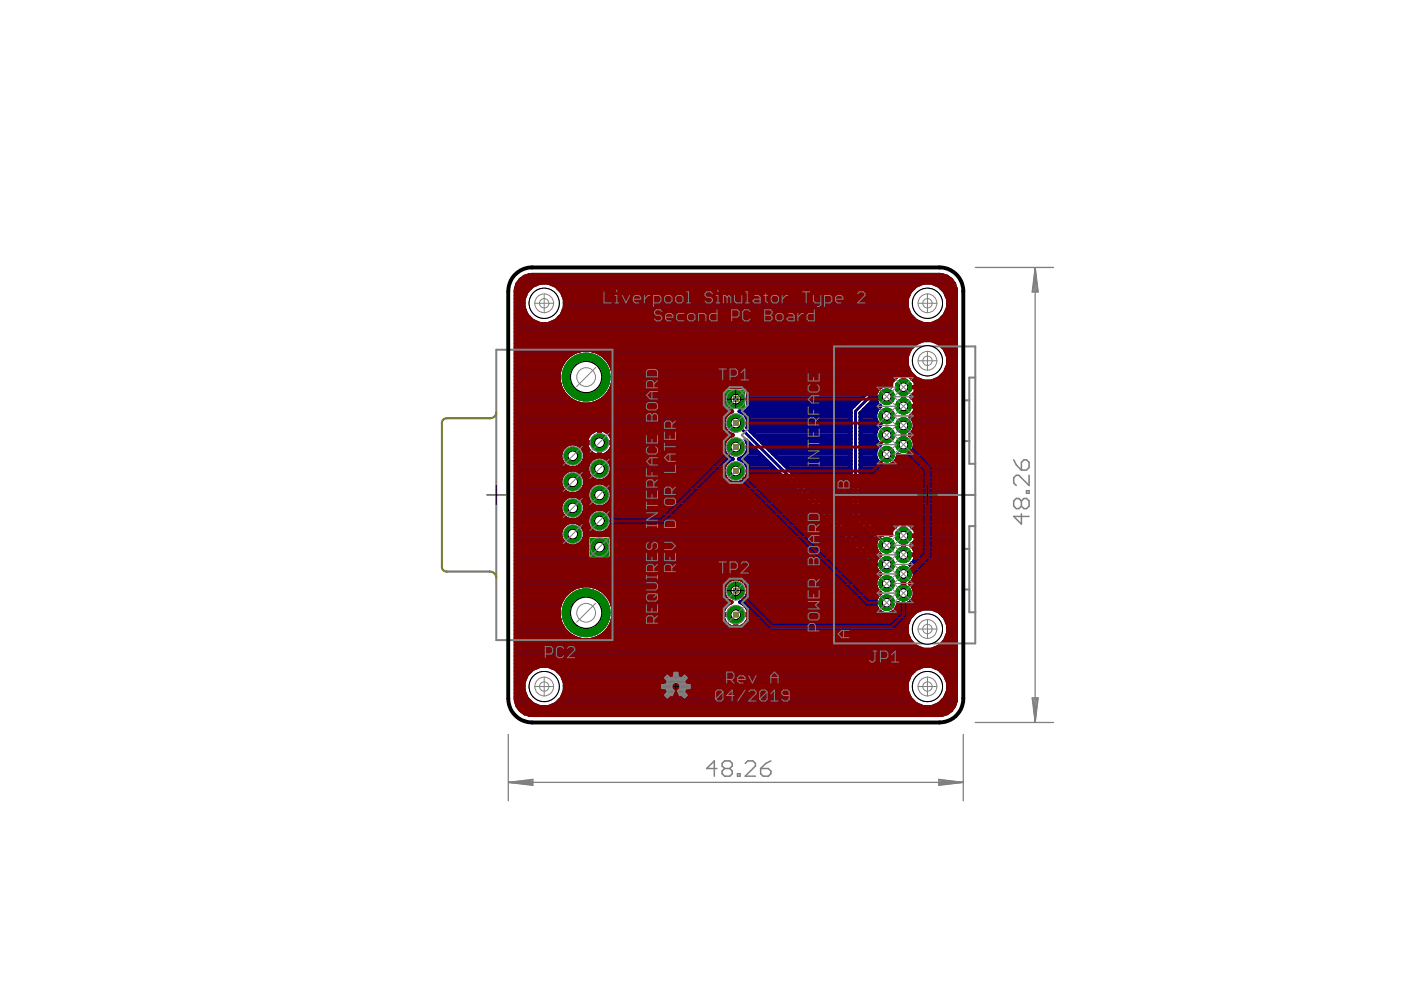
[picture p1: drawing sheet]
<svg xmlns="http://www.w3.org/2000/svg" width="297mm" height="210mm" viewBox="0 0 297 210" stroke-linecap="round" stroke-linejoin="round" font-family="sans-serif">
<g fill="none" stroke="#000080" stroke-width=".83">
<path d="M110.2 59.5h91.6M110.4 59.3l.9-.6 1.5-.4h86.4a3.5 3.5 0 0 1 3.5 3.5v86.3a3.5 3.5 0 0 1-3.5 3.5h-86.4a3.5 3.5 0 0 1-3.5-3.5v-86.3l.4-1.6zM111.2 58.7h89.6M109.3 79.8h9.2M109.3 79h9.2M109.3 78.2h9.4M109.3 77.4h9.7M109.3 76.7h10.2M109.3 75.9h10.8M109.3 75.1h11.8M109.3 74.3h13.6M109.3 73.6h84.1"/>
<path d="M109.3 72.8h84.9M109.3 72h93.4M109.3 71.2h93.4M109.3 70.4h93.4M109.3 69.6h93.4M109.3 68.9h93.4M109.3 68.1h3.8M109.3 67.3h2.9M109.3 66.5h2.3M109.3 65.7h1.9M109.3 65h1.7M109.3 64.2h1.7"/>
<path d="M109.3 63.4h1.7M109.3 62.6h2.1M109.3 61.8h2.4M109.4 61h3.1M109.7 60.3h4M117 60.3h78M117.7 68.1h76.6M118.3 61h75.4M118.6 67.3h74.8M119.1 61.8h73.8M119.2 66.5h73.6M119.4 62.6h73.2"/>
<path d="M119.5 65.7h73M119.7 63.4h72.6M119.7 65h72.6M119.7 64.2h72.6M125.6 74.3h67.2M127.4 75.1h65.1M128.4 75.9h63.9M129.1 76.7h63.2M129.5 77.4h62.8M129.8 78.2h62.8M130 79h63M130 79.8h60.2"/>
<path d="M191.5 79.8h.1M192.9 79.8h.8M198.3 60.3h4M198.9 68.1h3.8M199 72.8h3.7M199.5 79.8h3.2M199.5 61h3.1M199.8 67.3h2.9M199.9 73.6h2.8M200.3 79h2.4M200.3 61.8h2.4M200.4 74.3h2.3"/>
<path d="M200.4 66.5h2.3M200.6 78.2h2.1M200.7 62.6h2M200.8 65.7h1.9M200.8 75.1h1.9M201 77.4h1.7M201 63.4h1.7M201 76.7h1.7M201 75.9h1.7M201 65h1.7M201 64.2h1.7M109.3 82.1h9.6"/>
<path d="M109.3 99.3h15.2M109.3 98.5h10.4M109.3 97.7h9.8M109.3 97h9.5M109.3 96.2h9.5M109.3 95.4h9.8M109.3 94.6h10.5M109.3 93.9h17.7M109.3 93.1h15.1M109.3 92.3h15.5M109.3 91.5h16.3M109.3 90.7h44.3"/>
<path d="M109.3 89.9h44.1M109.3 89.2h44.1M109.3 88.4h44.5M109.3 87.6h45.2M109.3 86.8h44.1M109.3 86h44.1M109.3 85.3h12.6M109.3 84.5h11.3M109.3 83.7h10.5M109.3 82.9h10M109.3 81.3h9.3M109.3 80.6h9.2"/>
<path d="M123.1 94.6h1.3M123.2 98.5h1.5M123.7 95.4h1.1M123.8 97.7h1.3M124 97h2.2M124 96.2h1.5M125.6 91.5l1.4-.4v5.5a2.76 2.76 0 0 1-2.7-2.6h5.6a2.76 2.76 0 0 1-2.7 2.6v-5.5l1.4 .4M125.6 91.5l-.9 .9-.4 1.4h5.6l-.4-1.4-.9-.9M126.7 85.3h26.7M127 96.2h.2M127 95.4h.2M127 94.6h.2"/>
<path d="M127 93.1h.2M127 92.3h.2M127 91.5h.2M127.2 93.9h26.4M127.9 84.5h25.5M128 97h26.5M128.6 91.5h25.5M128.7 96.2h25.1M128.7 83.7h24.7M129.1 97.7h25.4M129.2 82.9h24.2M129.4 92.3h25.9"/>
<path d="M129.4 95.4h24.1M129.5 98.5h24.3M129.7 82.1h24M129.7 99.3h23.7M129.8 93.1h24.3M129.8 94.6h23.6M129.9 81.3h59.1M130 80.6h59.4M157.5 97h4.3M157.5 97.7h5.1M157.6 87.6h22.8M158.2 96.2h2.9"/>
<path d="M158.3 82.1h28.3M158.3 98.5h5.1M158.3 88.4h22.1M158.4 93.9h.3M158.5 90.7h21.9M158.5 95.4h1.8M158.6 99.3h5.6M158.6 89.2h21.8M158.6 86.8h21.8M158.6 86.8v-4.4l-.4-.4h-4.4l-.4 .4v4.4l.4 .4h1.4a2.61 2.61 0 0 0-1.8 2.6 2.61 2.61 0 0 0 2 2.4 2.61 2.61 0 0 0-2 2.6 2.61 2.61 0 0 0 2 2.5 2.64 2.64 0 0 0-1.9 3.2 2.64 2.64 0 0 0 3.1 2 2.64 2.64 0 0 0 2-3.2M158.6 99.3l-.4-.9-.7-.7-.9-.4a2.61 2.61 0 0 0 1.6-4l27.3 27.4h.3l.9 1a2.44 2.44 0 0 0-.7 3.4M158.6 94.6h.9"/>
<path d="M158.6 89.9h21.8M158.6 86h22.5M158.6 85.3h23.3M158.6 84.5h24M158.6 83.7h24.8M158.6 82.9h27.3M159.2 91.5h21.2M160 92.3h20.4M160.8 93.1h19.6M161.6 93.9h18.8M162.4 94.6h18M163.1 95.4h17.3"/>
<path d="M163.9 96.2h16.5M164.7 97h15.7M165.5 97.7h14.9M166.3 98.5h14.1M167 99.3h13.4M182.4 87.6v21l4.8 4.7 1.3-.1 .5 .2v-.9l1.5-1.5h1v2.5h2.6v-1l-1.5-1.5h-1v6.7h2.5l-.1 .9-.8 1M182.4 99.3h20.3M182.4 98.5h4.7M182.4 97.7h3.7M182.4 97h3.3M182.4 96.2h3.2M182.4 95.4h3.4"/>
<path d="M182.4 94.6h3.9M182.4 93.9h3.8M182.4 93.1h3.4M182.4 92.3h3.2M182.4 91.5h3.3M182.4 90.7h3.7M182.4 89.9h4M182.4 89.2h3.4M182.4 88.4h3.2M182.4 87.6h3.3M183.2 86.8h2.8M184 86h2.5"/>
<path d="M184.7 85.3h1.2M186 86.8a2.46 2.46 0 0 0 .6 3.4M186.6 82.1l.9-.4h1l.5 .2v-.9l1.5-1.5h1v2.5h2.6v-1l-1.5-1.5h-1v6.7h2.5l-.3 1.3-.8 .8a2.43 2.43 0 0 1-.1 3.9M186.6 82.1l-.6 .7-.2 .3h-1.8l-3.6 3.6v22.7l5.4 5.4a2.3 2.3 0 0 0 .9 2.8l-.7 .7-27.6-27.6a2.5 2.5 0 0 0-1.6-3.5h1.4l.4-.4M186.6 90.2a2.45 2.45 0 0 0 0 4.1M186.6 86.1l-.6-.6-.2-.4h-.9l-2.5 2.5M186.6 86.1h.1M186.6 86.1l-.6 .7M186.6 90.2h.1M186.6 94.3h.1M188.9 98.5h13.8M189.9 97.7h12.8"/>
<path d="M190.3 97h12.4M191.5 86h.1M191.5 85.3h.1M191.5 84.5h.1M191.5 83.7h.1M191.5 82.9h.1M191.5 81.3h.1M191.5 80.6h.1M192.9 92.2h.1M192.9 92.2a2.42 2.42 0 0 1 .7 3.3 2.42 2.42 0 0 1-3.2 .9 2.42 2.42 0 0 1-3.6 2 2.42 2.42 0 0 1-.2-4.1M192.9 92.3h9.8M193 96.2h9.7"/>
<path d="M193.1 88.4h9.6M193.5 84.5h9.2M193.6 91.5h9.1M193.6 83.7h9.1M193.6 93.1h9.1M193.7 95.4h9M193.7 89.2h9M193.7 87.6h9M193.7 80.6h1.4M193.9 94.6h8.8M193.9 93.9h8.8M193.9 90.7h8.8"/>
<path d="M193.9 89.9h8.8M194 85.3h8.7M194.1 86.8h8.6M194.1 82.1v1.1l-.9 .9 .8 1.1 .1 .9h-2.6v-4h11.2M194.1 86h8.6M194.1 82.9h8.6M194.1 81.3h8.6M198.2 80.6h4.5M109.3 104.8h15.2M109.3 119.6h75.2M109.3 118.8h74.4M109.3 118h15.2"/>
<path d="M109.3 117.3h15.2M109.3 116.5h15.2M109.3 115.7h11.3M109.3 114.9h10.1M109.3 114.2h9.7M109.3 113.4h9.5M109.3 112.6h9.6M109.3 111.8h9.9M109.3 111h10.7M109.3 110.2h11.5M109.3 109.5h10.2M109.3 108.7h9.7"/>
<path d="M109.3 107.9h9.5M109.3 107.1h9.6M109.3 106.3h9.9M109.3 105.6h10.6M109.3 104h10.3M109.3 103.2h9.7M109.3 102.4h9.5M109.3 101.6h9.6M109.3 100.9h9.9M109.3 100.1h10.5M118.8 101.7a2.66 2.66 0 0 0 2.1 3.1M118.8 101.7a2.64 2.64 0 0 1 2.6-2.2 2.64 2.64 0 0 1 2.6 2.2"/>
<path d="M122 110.2h2.5M122.2 115.7h2.3M122.9 111h1.6M122.9 105.6h1.6M123 100.1h1.6M123.3 104h1.4M123.3 109.5h1.4M123.4 114.9h1.1M123.6 111.8h1.2M123.7 106.3h1.2M123.7 100.9h1.2M123.8 103.2h1.4"/>
<path d="M123.8 108.7h1.4M123.8 114.2h.7M124 112.6h1.5M124 107.1h1.6M124 101.7a2.66 2.66 0 0 1-2.1 3.1M124 113.4h54.2M124 107.9h2.6M124 102.4h2.4M124 101.6h1.8M124.9 113.4h4.4l.4 .4v4.4l-.4 .4h-4.4l-.4-.4v-4.4zM125.6 107.1a2.64 2.64 0 0 1-.5-3.9 2.64 2.64 0 0 1 4 0 2.64 2.64 0 0 1-.5 3.9M125.6 107.1l1 .4h1l1-.4"/>
<path d="M127.6 107.9h45.2M127.8 102.4h27.6M128.4 101.6h25.7M128.6 107.1h43.4M128.7 112.6h48.7M129 108.7h44.5M129 103.2h39.1M129.3 100.9h24.3M129.3 106.3h41.9M129.3 111.8h47.4M129.5 109.5h44.8M129.5 104h39.3"/>
<path d="M129.6 100.1h23.8M129.6 105.6h40.8M129.7 104.8h39.9M129.7 118h53.2M129.7 117.3h52.4M129.7 116.5h51.7M129.7 115.7h50.9M129.7 114.9h50.1M129.7 114.2h49.3M129.7 111h46.2M129.7 110.2h45.4M156.6 102.4h10.7"/>
<path d="M157.9 101.6h8.6M158.4 100.9h7.3M158.6 100.1h6.4M167.8 100.1h12.6M168.6 100.9h11.8M169.4 101.6h11M170.2 102.4h10.2M170.9 103.2h9.5M171.7 104h8.7M172.5 104.8h7.9M173.3 105.6h7.1M174.1 106.3h6.3"/>
<path d="M174.9 107.1h5.5M175.6 107.9h4.8M176.4 108.7h4M177.2 109.5h3.2M178 110.2h3.2M178.8 111h3.2M179.5 111.8h3.3M180.3 112.6h3.2M181.1 113.4h3.2M181.9 114.2h3.2M182.4 104.8h20.3M182.4 107.9h20.3"/>
<path d="M182.4 107.1h20.3M182.4 106.3h20.3M182.4 105.6h20.3M182.4 104h20.3M182.4 103.2h20.3M182.4 102.4h20.3M182.4 101.6h20.3M182.4 100.9h20.3M182.4 100.1h20.3M182.5 108.7h20.2M182.7 114.9h3M183.3 109.5h19.4"/>
<path d="M183.5 115.7h2.1M184.1 110.2h18.6M184.2 116.5h1.6M184.8 111h5.6M185 117.3h1.3M185.6 111.8h4.1M185.8 118h.4M186.4 112.6h2.6M188.8 113.4h.2M191.5 113.6h2.6v1l-.9 1 .8 1 .1 1h-2.6zM191.5 117.3h.1M191.5 116.5h.1"/>
<path d="M191.5 115.7h.1M191.5 114.9h.1M191.5 114.2h.1M191.5 113.4h.1M191.5 112.6h.1M191.5 111.8h.1M191.5 111h.1M192.7 111h10M193.2 119.6l-.2 .2 .6 .6M193.2 119.6h9.5M193.3 115.7h9.4M193.4 111.8h9.3"/>
<path d="M193.8 118.8h8.9M193.9 116.5h8.8M193.9 114.9h8.8M194.1 118h8.6M194.1 117.3h8.6M194.1 114.2h8.6M194.1 113.4h8.6M194.1 112.6h8.6M109.3 139.9h93.4M109.3 139.1h93.4M109.3 138.3h93.4M109.3 137.6h86"/>
<path d="M109.3 136.8h84.6M109.3 136h83.8M109.3 135.2h12.6M109.3 134.5h11.3M109.3 133.7h10.5M109.3 132.9h10M109.3 132.1h9.6M109.3 131.3h9.3M109.3 130.5h9.2M109.3 129.8h9.2M109.3 129h9.2M109.3 128.2h9.4"/>
<path d="M109.3 127.4h9.7M109.3 126.6h10.2M109.3 125.9h10.8M109.3 125.1h11.8M109.3 124.3h13.6M109.3 123.5h44.8M109.3 122.7h46M109.3 122h77.1M109.3 121.2h76.8M109.3 120.4h76M125.6 124.3h28M126.7 135.2h66"/>
<path d="M127.4 125.1h26M127.9 134.5h64.4M128.4 125.9h25.1M128.7 133.7h63.6M129.1 126.6h24.7M129.2 132.9h25.7M129.5 127.4h25M129.7 132.1h24.1M129.8 128.2h24.4M129.9 131.3h23.5M130 129h23.6M130 130.5h23.2"/>
<path d="M130 129.8h23.3M153.2 130.6v-.2h5.6v.2M154.2 128.2l-.6 .7-.4 1.3h2.7v2.9a2.78 2.78 0 0 1-2.7-2.5M155.9 132.9h.2M155.9 132.1h.2M155.9 131.3h.2M155.9 130.5h.2M156.7 122.7h29.1M157.1 132.9h35.2M157.5 127.4a2.63 2.63 0 0 0 .4-4 2.63 2.63 0 0 0-4 .4 2.63 2.63 0 0 0 1.2 3.9l-.9 .5M157.5 127.4l-.6 .3 .9 .5M157.5 127.4h28.1"/>
<path d="M157.8 128.2l.8 1.1 .2 .9h-2.7v2.9a2.78 2.78 0 0 0 2.7-2.5M157.8 128.2h27.8M157.9 123.5h27.7M158.2 132.1h34.2M158.2 126.6h27.7M158.4 124.3h27.3M158.5 129h27.4M158.6 125.9h28M158.6 125.1h27.4M158.6 131.3h34.2M158.7 129.8h27.9M158.8 130.5h34.5"/>
<path d="M189.4 129.8h4.7M190.1 129h12.6M190.4 128.2h12.3M193.1 123.5h9.6M193.3 127.4h9.4M193.5 124.3h9.2M193.6 120.4a2.43 2.43 0 0 1-.7 3.3 2.43 2.43 0 0 1 .7 3.3 2.43 2.43 0 0 1-3.2 .9 2.42 2.42 0 0 1-3.6 2 2.42 2.42 0 0 1-.1-4.1l-.7-.7M193.6 120.4h9.1M193.7 122.7h9M193.8 126.6h8.9M193.8 125.1h8.9M193.9 121.2h8.8"/>
<path d="M193.9 125.9h8.8M193.9 122h8.8M197.9 137.6h4.8M199.2 129.8h3.5M199.4 136.8h3.3M200 130.5h2.7M200.2 136h2.5M200.5 131.3h2.2M200.6 135.2h2.1M200.8 132.1h1.9M200.9 134.5h1.8M201 133.7h1.7"/>
<path d="M201 132.9h1.7M109.3 147.7h2.2M109.3 146.9h1.9M109.3 146.2h1.7M109.3 145.4h1.7M109.3 144.6h1.8M109.3 143.8h2.1M109.3 143h2.4M109.3 142.3h3.2M109.3 141.5h4.6M109.3 140.7h93.4M109.4 148.5h2.7"/>
<path d="M109.6 149.3h3.3M110 150.1h92M110.7 150.8h90.6M111.3 151.2v.1M116.9 141.5h78.2M117.8 149.3h76.4M118.2 142.3h75.6M118.6 148.5h74.8M119 143h74M119.2 147.7h73.6M119.4 143.8h73.2M119.5 146.9h73"/>
<path d="M119.7 144.6h72.6M119.7 146.2h72.6M119.7 145.4h72.6M198.2 141.5h4.5M199.1 149.3h3.3M199.5 142.3h3.2M199.9 148.5h2.7M200.3 143h2.4M200.5 147.7h2.2M200.6 143.8h2.1M200.8 146.9h1.9M201 144.6h1.7"/>
<path d="M201 146.2h1.7M201 145.4h1.7"/>
<circle cx="115.4" cy="64.3" r="4.4"/>
<circle cx="124.3" cy="80" r="5.8"/>
<circle cx="196.6" cy="64.3" r="4.4"/>
<circle cx="196.6" cy="76.5" r="4.5"/>
<circle cx="121.4" cy="96.6" r="2.64"/>
<circle cx="127.1" cy="99.4" r="2.64"/>
<circle cx="121.4" cy="113.2" r="2.64"/>
<circle cx="121.4" cy="107.7" r="2.64"/>
<circle cx="127.1" cy="110.5" r="2.64"/>
<circle cx="124.3" cy="129.9" r="5.8"/>
<circle cx="196.6" cy="133.4" r="4.5"/>
<circle cx="115.4" cy="145.6" r="4.4"/>
<circle cx="196.6" cy="145.6" r="4.4"/>
</g>
<path d="M156 89.7l30 30h2M188 84.1h-3.6l-3 3.1v21.8l6.6 6.6" fill="none" stroke="#000080" stroke-width=".61"/>
<path d="M125.2 114.1h3.8v3.8h-3.8z" fill="#008000" stroke="#008000" stroke-width=".21"/>
<circle cx="127.1" cy="116" r="1.02" fill="#fff" stroke="#000" stroke-width=".21"/>
<circle cx="127.1" cy="110.5" r="1.88" fill="#008000" stroke="#008000" stroke-width=".21"/>
<circle cx="127.1" cy="110.5" r="1.02" fill="#fff" stroke="#000" stroke-width=".21"/>
<circle cx="127.1" cy="104.9" r="1.88" fill="#008000" stroke="#008000" stroke-width=".21"/>
<circle cx="127.1" cy="104.9" r="1.02" fill="#fff" stroke="#000" stroke-width=".21"/>
<circle cx="127.1" cy="99.4" r="1.88" fill="#008000" stroke="#008000" stroke-width=".21"/>
<circle cx="127.1" cy="99.4" r="1.02" fill="#fff" stroke="#000" stroke-width=".21"/>
<circle cx="127.1" cy="93.9" r="1.88" fill="#008000" stroke="#008000" stroke-width=".21"/>
<circle cx="127.1" cy="93.9" r="1.02" fill="#fff" stroke="#000" stroke-width=".21"/>
<circle cx="121.4" cy="113.2" r="1.88" fill="#008000" stroke="#008000" stroke-width=".21"/>
<circle cx="121.4" cy="113.2" r="1.02" fill="#fff" stroke="#000" stroke-width=".21"/>
<circle cx="121.4" cy="107.7" r="1.88" fill="#008000" stroke="#008000" stroke-width=".21"/>
<circle cx="121.4" cy="107.7" r="1.02" fill="#fff" stroke="#000" stroke-width=".21"/>
<circle cx="121.4" cy="102.2" r="1.88" fill="#008000" stroke="#008000" stroke-width=".21"/>
<circle cx="121.4" cy="102.2" r="1.02" fill="#fff" stroke="#000" stroke-width=".21"/>
<circle cx="121.4" cy="96.6" r="1.88" fill="#008000" stroke="#008000" stroke-width=".21"/>
<circle cx="121.4" cy="96.6" r="1.02" fill="#fff" stroke="#000" stroke-width=".21"/>
<circle cx="124.3" cy="129.9" r="5.1" fill="#008000" stroke="#008000" stroke-width=".21"/>
<circle cx="124.3" cy="129.9" r="3.3" fill="#fff" stroke="#000" stroke-width=".21"/>
<circle cx="124.3" cy="79.9" r="5.1" fill="#008000" stroke="#008000" stroke-width=".21"/>
<circle cx="124.3" cy="79.9" r="3.3" fill="#fff" stroke="#000" stroke-width=".21"/>
<path d="M154.1 82.7h3.8v3.8h-3.8z" fill="#008000" stroke="#008000" stroke-width=".21"/>
<circle cx="156" cy="84.6" r="1.02" fill="#fff" stroke="#000" stroke-width=".21"/>
<circle cx="156" cy="89.7" r="1.88" fill="#008000" stroke="#008000" stroke-width=".21"/>
<circle cx="156" cy="89.7" r="1.02" fill="#fff" stroke="#000" stroke-width=".21"/>
<circle cx="156" cy="94.8" r="1.88" fill="#008000" stroke="#008000" stroke-width=".21"/>
<circle cx="156" cy="94.8" r="1.02" fill="#fff" stroke="#000" stroke-width=".21"/>
<circle cx="156" cy="99.9" r="1.88" fill="#008000" stroke="#008000" stroke-width=".21"/>
<circle cx="156" cy="99.9" r="1.02" fill="#fff" stroke="#000" stroke-width=".21"/>
<circle cx="156" cy="125.2" r="1.88" fill="#008000" stroke="#008000" stroke-width=".21"/>
<circle cx="156" cy="125.2" r="1.02" fill="#fff" stroke="#000" stroke-width=".21"/>
<circle cx="156" cy="130.3" r="1.88" fill="#008000" stroke="#008000" stroke-width=".21"/>
<circle cx="156" cy="130.3" r="1.02" fill="#fff" stroke="#000" stroke-width=".21"/>
<circle cx="188" cy="115.6" r="1.67" fill="#008000" stroke="#008000" stroke-width=".21"/>
<circle cx="188" cy="115.6" r=".91" fill="#fff" stroke="#000" stroke-width=".21"/>
<circle cx="191.6" cy="125.8" r="1.67" fill="#008000" stroke="#008000" stroke-width=".21"/>
<circle cx="191.6" cy="125.8" r=".91" fill="#fff" stroke="#000" stroke-width=".21"/>
<circle cx="188" cy="119.7" r="1.67" fill="#008000" stroke="#008000" stroke-width=".21"/>
<circle cx="188" cy="119.7" r=".91" fill="#fff" stroke="#000" stroke-width=".21"/>
<circle cx="188" cy="123.7" r="1.67" fill="#008000" stroke="#008000" stroke-width=".21"/>
<circle cx="188" cy="123.7" r=".91" fill="#fff" stroke="#000" stroke-width=".21"/>
<circle cx="188" cy="127.8" r="1.67" fill="#008000" stroke="#008000" stroke-width=".21"/>
<circle cx="188" cy="127.8" r=".91" fill="#fff" stroke="#000" stroke-width=".21"/>
<circle cx="191.6" cy="117.6" r="1.67" fill="#008000" stroke="#008000" stroke-width=".21"/>
<circle cx="191.6" cy="117.6" r=".91" fill="#fff" stroke="#000" stroke-width=".21"/>
<circle cx="191.6" cy="121.7" r="1.67" fill="#008000" stroke="#008000" stroke-width=".21"/>
<circle cx="191.6" cy="121.7" r=".91" fill="#fff" stroke="#000" stroke-width=".21"/>
<circle cx="191.6" cy="113.6" r="1.81" fill="#008000" stroke="#008000" stroke-width=".21"/>
<circle cx="191.6" cy="113.6" r=".91" fill="#fff" stroke="#000" stroke-width=".21"/>
<circle cx="188" cy="84.1" r="1.67" fill="#008000" stroke="#008000" stroke-width=".21"/>
<circle cx="188" cy="84.1" r=".91" fill="#fff" stroke="#000" stroke-width=".21"/>
<circle cx="191.6" cy="94.3" r="1.67" fill="#008000" stroke="#008000" stroke-width=".21"/>
<circle cx="191.6" cy="94.3" r=".91" fill="#fff" stroke="#000" stroke-width=".21"/>
<circle cx="188" cy="88.2" r="1.67" fill="#008000" stroke="#008000" stroke-width=".21"/>
<circle cx="188" cy="88.2" r=".91" fill="#fff" stroke="#000" stroke-width=".21"/>
<circle cx="188" cy="92.2" r="1.67" fill="#008000" stroke="#008000" stroke-width=".21"/>
<circle cx="188" cy="92.2" r=".91" fill="#fff" stroke="#000" stroke-width=".21"/>
<circle cx="188" cy="96.3" r="1.67" fill="#008000" stroke="#008000" stroke-width=".21"/>
<circle cx="188" cy="96.3" r=".91" fill="#fff" stroke="#000" stroke-width=".21"/>
<circle cx="191.6" cy="86.1" r="1.67" fill="#008000" stroke="#008000" stroke-width=".21"/>
<circle cx="191.6" cy="86.1" r=".91" fill="#fff" stroke="#000" stroke-width=".21"/>
<circle cx="191.6" cy="90.2" r="1.67" fill="#008000" stroke="#008000" stroke-width=".21"/>
<circle cx="191.6" cy="90.2" r=".91" fill="#fff" stroke="#000" stroke-width=".21"/>
<circle cx="191.6" cy="82.1" r="1.81" fill="#008000" stroke="#008000" stroke-width=".21"/>
<circle cx="191.6" cy="82.1" r=".91" fill="#fff" stroke="#000" stroke-width=".21"/>
<g fill="none" stroke="#800000" stroke-width=".83">
<path d="M110.2 59.5h91.6M110.4 59.3l.9-.6 1.5-.4h86.4a3.5 3.5 0 0 1 3.5 3.5v86.3a3.5 3.5 0 0 1-3.5 3.5h-86.4a3.5 3.5 0 0 1-3.5-3.5v-86.3l.4-1.6zM111.2 58.7h89.6M109.3 79.8h9.2M109.3 79h9.2M109.3 78.2h9.4M109.3 77.4h9.7M109.3 76.7h10.2M109.3 75.9h10.8M109.3 75.1h11.8M109.3 74.3h13.6M109.3 73.6h84.1"/>
<path d="M109.3 72.8h84.9M109.3 72h93.4M109.3 71.2h93.4M109.3 70.4h93.4M109.3 69.6h93.4M109.3 68.9h93.4M109.3 68.1h3.8M109.3 67.3h2.9M109.3 66.5h2.3M109.3 65.7h1.9M109.3 65h1.7M109.3 64.2h1.7"/>
<path d="M109.3 63.4h1.7M109.3 62.6h2.1M109.3 61.8h2.4M109.4 61h3.1M109.7 60.3h4M117 60.3h78M117.7 68.1h76.6M118.3 61h75.4M118.6 67.3h74.8M119.1 61.8h73.8M119.2 66.5h73.6M119.4 62.6h73.2"/>
<path d="M119.5 65.7h73M119.7 63.4h72.6M119.7 65h72.6M119.7 64.2h72.6M125.6 74.3h67.2M127.4 75.1h65.1M128.4 75.9h63.9M129.1 76.7h63.2M129.5 77.4h62.8M129.8 78.2h62.8M130 79h63M130 79.8h60.2"/>
<path d="M191.5 79.8h.1M192.9 79.8h.8M198.3 60.3h4M198.9 68.1h3.8M199 72.8h3.7M199.5 79.8h3.2M199.5 61h3.1M199.8 67.3h2.9M199.9 73.6h2.8M200.3 79h2.4M200.3 61.8h2.4M200.4 74.3h2.3"/>
<path d="M200.4 66.5h2.3M200.6 78.2h2.1M200.7 62.6h2M200.8 65.7h1.9M200.8 75.1h1.9M201 77.4h1.7M201 63.4h1.7M201 76.7h1.7M201 75.9h1.7M201 65h1.7M201 64.2h1.7M109.3 82.1h9.6"/>
<path d="M109.3 99.3h15.2M109.3 98.5h10.4M109.3 97.7h9.8M109.3 97h9.5M109.3 96.2h9.5M109.3 95.4h9.8M109.3 94.6h10.5M109.3 93.9h17.7M109.3 93.1h15.1M109.3 92.3h15.5M109.3 91.5h16.3M109.3 90.7h44.3"/>
<path d="M109.3 89.9h44.1M109.3 89.2h44.1M109.3 88.4h44.5M109.3 87.6h45.2M109.3 86.8h44.1M109.3 86h44.1M109.3 85.3h12.6M109.3 84.5h11.3M109.3 83.7h10.5M109.3 82.9h10M109.3 81.3h9.3M109.3 80.6h9.2"/>
<path d="M123.1 94.6h1.3M123.2 98.5h1.5M123.7 95.4h1.1M123.8 97.7h1.3M124 97h2.2M124 96.2h1.5M125.6 91.5l1.4-.4v5.5a2.76 2.76 0 0 1-2.7-2.6h5.6a2.76 2.76 0 0 1-2.7 2.6v-5.5l1.4 .4M125.6 91.5l-.9 .9-.4 1.4h5.6l-.4-1.4-.9-.9M126.7 85.3h26.7M127 96.2h.2M127 95.4h.2M127 94.6h.2"/>
<path d="M127 93.1h.2M127 92.3h.2M127 91.5h.2M127.2 93.9h26.4M127.9 84.5h25.5M128 97h24.4M128.6 91.5h25.5M128.7 96.2h24.5M128.7 83.7h24.7M129.1 97.7h22.5M129.2 82.9h24.2M129.4 92.3h25.9"/>
<path d="M129.4 95.4h24.1M129.5 98.5h21.3M129.7 82.1h24M129.7 99.3h20.4M129.8 93.1h24.3M129.8 94.6h23.6M129.9 81.3h59.1M130 80.6h59.4M152.9 99.3h.5M153.7 98.5h.1M158.3 82.1h28.3M158.6 82.9h27.3"/>
<path d="M186.6 82.1l.9-.4h1l.5 .2v-.9l1.5-1.5h1v2.5h2.6v-1l-1.5-1.5h-1v6.7h2.5l-.3 1.3-.8 .8a2.43 2.43 0 0 1-.1 3.9M186.6 82.1l-.6 .7-.4 .8h-27v-1.2l-.4-.4h-4.4l-.4 .4v4.4l.4 .4h1.4a2.61 2.61 0 0 0-1.8 2.6 2.61 2.61 0 0 0 2 2.4 2.53 2.53 0 0 0-1.8 3.6l-13.7 13.7h-10.4a2.6 2.6 0 0 0-4-1.1 2.6 2.6 0 0 0 0 4.1 2.6 2.6 0 0 0 4-1h11.2l13.1-13.1a2.59 2.59 0 0 0 .2 3.1 2.59 2.59 0 0 0 3 .8l26.5 26.5h2.3a2.36 2.36 0 0 0 2.7 1.4 2.36 2.36 0 0 0 1.9-2.3h.1v2l-1.9 1.9h-24.6l-5.6-5.6a2.61 2.61 0 0 0-1.4-3.4 2.61 2.61 0 0 0-3.4 1.5 2.61 2.61 0 0 0 1.5 3.4l-.9 .5M186.9 99.3h7.8M188.9 98.5h5M189.9 97.7h3.3M190.3 97h2.1M191.5 86h.1M191.5 85.3h.1M191.5 84.5h.1M191.5 83.7h.1M191.5 82.9h.1M191.5 81.3h.1"/>
<path d="M191.5 80.6h.1M192.9 92.2h.1M192.9 92.2l.7 .7 .3 .9v1l3.8 3.8 .3 .5v18.8l-.3 .5-3.8 3.8-.3 .8-.7 .7a2.42 2.42 0 0 1-.3 4.2v2.8l-3.2 3.2h-26.2l-4.6-4.6 .2 .9h-2.7v2.9a2.78 2.78 0 0 0 2.7-2.5M192.9 92.3h9.8M193.1 88.4h9.6M193.5 84.5h9.2M193.6 91.5h9.1M193.6 83.7h9.1M193.6 93.1h9.1M193.7 89.2h9M193.7 87.6h9M193.7 80.6h1.4"/>
<path d="M193.9 94.6h8.8M193.9 93.9h8.8M193.9 90.7h8.8M193.9 89.9h8.8M194 85.3h8.7M194.1 86.8h8.6M194.1 82.1v1.1l-.9 .9 .8 1.1 .1 .9h-2.6v-4h11.2M194.1 86h8.6M194.1 82.9h8.6M194.1 81.3h8.6M194.5 95.4h8.2M195.3 96.2h7.4"/>
<path d="M196.1 97h6.6M196.9 97.7h5.8M197.7 98.5h5M198 99.3h4.7M198.2 80.6h4.5M109.3 100.9h9.9M109.3 109.5h10.2M109.3 104.8h15.2M109.3 119.6h65M109.3 118.8h64.2M109.3 118h15.2M109.3 117.3h15.2"/>
<path d="M109.3 116.5h15.2M109.3 115.7h11.3M109.3 114.9h10.1M109.3 114.2h9.7M109.3 113.4h9.5M109.3 112.6h9.6M109.3 111.8h9.9M109.3 111h10.7M109.3 110.2h11.5M109.3 108.7h9.7M109.3 107.9h9.5M109.3 107.1h9.6"/>
<path d="M109.3 106.3h9.9M109.3 105.6h10.6M109.3 104h10.3M109.3 103.2h9.7M109.3 102.4h9.5M109.3 101.6h9.6M109.3 100.1h10.5M118.8 101.7a2.66 2.66 0 0 0 2.1 3.1M118.8 101.7a2.64 2.64 0 0 1 2.6-2.2 2.64 2.64 0 0 1 2.6 2.2M122 110.2h2.5M122.2 115.7h2.3M122.9 111h1.6"/>
<path d="M122.9 105.6h1.6M123 100.1h1.6M123.3 104h1.4M123.3 109.5h1.4M123.4 114.9h1.1M123.6 111.8h1.2M123.7 106.3h1.2M123.7 100.9h1.2M123.8 103.2h1.4M123.8 108.7h1.4M123.8 114.2h.7M124 112.6h1.5"/>
<path d="M124 107.1h1.6M124 101.7a2.66 2.66 0 0 1-2.1 3.1M124 113.4h44.1M124 107.9h2.6M124 102.4h2.4M124 101.6h1.8M124.9 113.4h4.4l.4 .4v4.4l-.4 .4h-4.4l-.4-.4v-4.4zM125.6 107.1a2.64 2.64 0 0 1-.5-3.9 2.64 2.64 0 0 1 4 0 2.64 2.64 0 0 1-.5 3.9M125.6 107.1l1 .4h1l1-.4M127.6 107.9h13.9M127.8 102.4h19.1M128.4 101.6h19.3"/>
<path d="M128.6 107.1h13.6M128.7 112.6h38.6M129 108.7h11.7M129 103.2h17.1M129.3 100.9h19.2M129.3 106.3h13.7M129.3 111.8h37.2M129.5 104h15.9M129.6 100.1h19.7M129.6 105.6h14.2M129.7 104.8h14.9M129.7 118h43.1"/>
<path d="M129.7 117.3h42.3M129.7 116.5h41.5M129.7 115.7h40.7M129.7 114.9h39.9M129.7 114.2h39.1M141.2 111h24.5M142 110.2h23M142.8 109.5h21.4M143.6 108.7h19.8M144.3 107.9h18.3M145.1 107.1h16.7M145.9 106.3h15.1"/>
<path d="M146.7 105.6h13.6M147.4 104.8h12.1M148.2 104h10.5M149 103.2h8.9M149.8 102.4h5.6M150.6 101.6h3.5M151.3 100.9h2.3M152.1 100.1h1.3M156.6 102.4h.5M159.2 101.6h36.1M160 102.4h35.3M160.8 103.2h34.5"/>
<path d="M161.6 104h33.7M162.3 104.8h33M163.1 105.6h32.2M163.9 106.3h31.4M164.7 107.1h30.6M165.5 107.9h29.8M166.3 108.7h29M167 109.5h28.3M167.8 110.2h27.5M168.6 111h21.8M169.4 111.8h20.3M170.2 112.6h18.8"/>
<path d="M170.9 113.4h16.3M171.7 114.2h14.4M172.5 114.9h13.2M173.3 115.7h12.3M174.1 116.5h11.7M174.8 117.3h11.5M175.6 118h10.6M176.4 118.8h9.4M177.2 119.6h8.4M185.4 100.9l2.2-2.2a2.37 2.37 0 0 0 2.8-2.3l.7 .3 1-.1 3.2 3.3v17.2l-1.3 1.3 .1-.7h-2.5v-6.7h1l1.5 1.5v1h-2.6v-2.5h-1l-1.5 1.5v.9a2.41 2.41 0 0 0-3.2 1.1 2.41 2.41 0 0 0 .9 3.1 2.4 2.4 0 0 0 0 4.1 2.44 2.44 0 0 0-.7 3.4M186 100.3h.1M186.2 100.1h9.1"/>
<path d="M188.8 113.4h.2M191.5 113.6h2.6v1l-.9 1 .8 1 .1 1h-2.6zM191.5 117.3h.1M191.5 116.5h.1M191.5 115.7h.1M191.5 114.9h.1M191.5 114.2h.1M191.5 113.4h.1M191.5 112.6h.1M191.5 111.8h.1M191.5 111h.1M192.7 111h2.6"/>
<path d="M193.3 115.7h2M193.4 111.8h1.9M193.9 116.5h1.4M193.9 114.9h1.4M194.1 118h.3M194.1 117.3h1M194.1 114.2h1.2M194.1 113.4h1.2M194.1 112.6h1.2M195.3 100.9h-36.8l25.9 25.9h1.4l.9-1-.7-.7M196.5 119.6h6.2M197.3 118.8h5.4"/>
<path d="M197.9 118h4.8M198 100.9h4.7M198 109.5h4.7M198 104.8h4.7M198 117.3h4.7M198 116.5h4.7M198 115.7h4.7M198 114.9h4.7M198 114.2h4.7M198 113.4h4.7M198 112.6h4.7M198 111.8h4.7"/>
<path d="M198 111h4.7M198 110.2h4.7M198 108.7h4.7M198 107.9h4.7M198 107.1h4.7M198 106.3h4.7M198 105.6h4.7M198 104h4.7M198 103.2h4.7M198 102.4h4.7M198 101.6h4.7M198 100.1h4.7"/>
<path d="M109.3 139.9h93.4M109.3 139.1h93.4M109.3 138.3h93.4M109.3 137.6h86M109.3 136.8h84.6M109.3 136h83.8M109.3 135.2h12.6M109.3 134.5h11.3M109.3 133.7h10.5M109.3 132.9h10M109.3 132.1h9.6M109.3 131.3h9.3"/>
<path d="M109.3 130.5h9.2M109.3 129.8h9.2M109.3 129h9.2M109.3 128.2h9.4M109.3 127.4h9.7M109.3 126.6h10.2M109.3 125.9h10.8M109.3 125.1h11.8M109.3 124.3h13.6M109.3 123.5h44.8M109.3 122.7h46M109.3 122h67.4"/>
<path d="M109.3 121.2h66.6M109.3 120.4h65.8M125.6 124.3h28M126.7 135.2h66M127.4 125.1h26M127.9 134.5h64.4M128.4 125.9h25.1M128.7 133.7h34.3M129.1 126.6h24.7M129.2 132.9h25.7M129.5 127.4h25M129.7 132.1h24.1"/>
<path d="M129.8 128.2h24.4M129.9 131.3h23.5M130 129h23.6M130 130.5h23.2M130 129.8h23.3M153.2 130.6v-.2h5.6v.2M154.2 128.2l-.6 .7-.4 1.3h2.7v2.9a2.78 2.78 0 0 1-2.7-2.5M155.9 132.9h.2M155.9 132.1h.2M155.9 131.3h.2M155.9 130.5h.2M156.7 122.7h20.7"/>
<path d="M157.1 132.9h5.1M157.9 123.5h20.3M158.2 132.1h3.2M158.4 124.3h20.6M158.6 125.9h22M158.6 125.1h21.2M158.6 131.3h2M158.7 129.8h.4M158.8 130.5h1.1M158.8 126.6h22.5M159.6 127.4h22.5M160.4 128.2h22.5"/>
<path d="M161.2 129h24.7M161.9 129.8h24.7M162.7 130.5h27.2M163.5 131.3h25.6M178 120.4h7.7M178.8 121.2h7.3M179.5 122h6.9M180.3 122.7h5.5M181.1 123.5h4.5M181.9 124.3h3.8M182.6 125.1h3.4M183.4 125.9h3.2"/>
<path d="M184.2 126.6h1.7M189.4 129.8h1.1M189.7 133.7h2.6M190.1 129h.4M190.4 128.2h.1M190.4 132.9h1.9M191.2 132.1h1.2M191.6 121.7h1M192 131.3h.8M192.6 130.5h.7M192.6 129.8h1.5M192.6 129h10.1"/>
<path d="M192.6 128.2h10.1M193.1 123.5h9.6M193.3 127.4h9.4M193.5 124.3h9.2M193.7 122.7h9M193.8 126.6h8.9M193.8 125.1h8.9M193.9 125.9h8.8M194.2 122h8.5M195 121.2h7.7M195.7 120.4h7M197.9 137.6h4.8"/>
<path d="M199.2 129.8h3.5M199.4 136.8h3.3M200 130.5h2.7M200.2 136h2.5M200.5 131.3h2.2M200.6 135.2h2.1M200.8 132.1h1.9M200.9 134.5h1.8M201 133.7h1.7M201 132.9h1.7M109.3 147.7h2.2M109.3 146.9h1.9"/>
<path d="M109.3 146.2h1.7M109.3 145.4h1.7M109.3 144.6h1.8M109.3 143.8h2.1M109.3 143h2.4M109.3 142.3h3.2M109.3 141.5h4.6M109.3 140.7h93.4M109.4 148.5h2.7M109.6 149.3h3.3M110 150.1h92M110.7 150.8h90.6"/>
<path d="M111.3 151.2v.1M116.9 141.5h78.2M117.8 149.3h76.4M118.2 142.3h75.6M118.6 148.5h74.8M119 143h74M119.2 147.7h73.6M119.4 143.8h73.2M119.5 146.9h73M119.7 144.6h72.6M119.7 146.2h72.6M119.7 145.4h72.6"/>
<path d="M198.2 141.5h4.5M199.1 149.3h3.3M199.5 142.3h3.2M199.9 148.5h2.7M200.3 143h2.4M200.5 147.7h2.2M200.6 143.8h2.1M200.8 146.9h1.9M201 144.6h1.7M201 146.2h1.7M201 145.4h1.7"/>
<circle cx="115.4" cy="64.3" r="4.4"/>
<circle cx="124.3" cy="80" r="5.8"/>
<circle cx="196.6" cy="76.5" r="4.5"/>
<circle cx="196.6" cy="64.3" r="4.5"/>
<circle cx="121.4" cy="96.6" r="2.64"/>
<circle cx="127.1" cy="99.4" r="2.64"/>
<circle cx="121.4" cy="113.2" r="2.64"/>
<circle cx="121.4" cy="107.7" r="2.64"/>
<circle cx="124.3" cy="129.9" r="5.8"/>
<circle cx="196.6" cy="133.4" r="4.5"/>
<circle cx="115.4" cy="145.6" r="4.4"/>
<circle cx="196.6" cy="145.6" r="4.4"/>
</g>
<path d="M188 88.2v.5l-1 1h-31M188 92.2v.6l-2 2h-30l-15.7 15.7h-13.2M188 96.3v.5l-3 3.1h-29l27.9 27.9h4.1M188 84.1l-.5 .5h-31.5M156 125.2l7.6 7.7h25.4l2.6-2.6v-4.5" fill="none" stroke="#800000" stroke-width=".61"/>
<path d="M191.6 90.2v4.1l5 5.1v18.2l-4 4.1M191.6 121.7v4.1" fill="none" stroke="#800000" stroke-width="1.2"/>
<path d="M125.2 114.1h3.8v3.8h-3.8z" fill="#008000" stroke="#008000" stroke-width=".21"/>
<circle cx="127.1" cy="116" r="1.02" fill="#fff" stroke="#000" stroke-width=".21"/>
<circle cx="127.1" cy="110.5" r="1.88" fill="#008000" stroke="#008000" stroke-width=".21"/>
<circle cx="127.1" cy="110.5" r="1.02" fill="#fff" stroke="#000" stroke-width=".21"/>
<circle cx="127.1" cy="104.9" r="1.88" fill="#008000" stroke="#008000" stroke-width=".21"/>
<circle cx="127.1" cy="104.9" r="1.02" fill="#fff" stroke="#000" stroke-width=".21"/>
<circle cx="127.1" cy="99.4" r="1.88" fill="#008000" stroke="#008000" stroke-width=".21"/>
<circle cx="127.1" cy="99.4" r="1.02" fill="#fff" stroke="#000" stroke-width=".21"/>
<circle cx="127.1" cy="93.9" r="1.88" fill="#008000" stroke="#008000" stroke-width=".21"/>
<circle cx="127.1" cy="93.9" r="1.02" fill="#fff" stroke="#000" stroke-width=".21"/>
<circle cx="121.4" cy="113.2" r="1.88" fill="#008000" stroke="#008000" stroke-width=".21"/>
<circle cx="121.4" cy="113.2" r="1.02" fill="#fff" stroke="#000" stroke-width=".21"/>
<circle cx="121.4" cy="107.7" r="1.88" fill="#008000" stroke="#008000" stroke-width=".21"/>
<circle cx="121.4" cy="107.7" r="1.02" fill="#fff" stroke="#000" stroke-width=".21"/>
<circle cx="121.4" cy="102.2" r="1.88" fill="#008000" stroke="#008000" stroke-width=".21"/>
<circle cx="121.4" cy="102.2" r="1.02" fill="#fff" stroke="#000" stroke-width=".21"/>
<circle cx="121.4" cy="96.6" r="1.88" fill="#008000" stroke="#008000" stroke-width=".21"/>
<circle cx="121.4" cy="96.6" r="1.02" fill="#fff" stroke="#000" stroke-width=".21"/>
<circle cx="124.3" cy="129.9" r="5.1" fill="#008000" stroke="#008000" stroke-width=".21"/>
<circle cx="124.3" cy="129.9" r="3.3" fill="#fff" stroke="#000" stroke-width=".21"/>
<circle cx="124.3" cy="79.9" r="5.1" fill="#008000" stroke="#008000" stroke-width=".21"/>
<circle cx="124.3" cy="79.9" r="3.3" fill="#fff" stroke="#000" stroke-width=".21"/>
<path d="M154.1 82.7h3.8v3.8h-3.8z" fill="#008000" stroke="#008000" stroke-width=".21"/>
<circle cx="156" cy="84.6" r="1.02" fill="#fff" stroke="#000" stroke-width=".21"/>
<circle cx="156" cy="89.7" r="1.88" fill="#008000" stroke="#008000" stroke-width=".21"/>
<circle cx="156" cy="89.7" r="1.02" fill="#fff" stroke="#000" stroke-width=".21"/>
<circle cx="156" cy="94.8" r="1.88" fill="#008000" stroke="#008000" stroke-width=".21"/>
<circle cx="156" cy="94.8" r="1.02" fill="#fff" stroke="#000" stroke-width=".21"/>
<circle cx="156" cy="99.9" r="1.88" fill="#008000" stroke="#008000" stroke-width=".21"/>
<circle cx="156" cy="99.9" r="1.02" fill="#fff" stroke="#000" stroke-width=".21"/>
<circle cx="156" cy="125.2" r="1.88" fill="#008000" stroke="#008000" stroke-width=".21"/>
<circle cx="156" cy="125.2" r="1.02" fill="#fff" stroke="#000" stroke-width=".21"/>
<circle cx="156" cy="130.3" r="1.88" fill="#008000" stroke="#008000" stroke-width=".21"/>
<circle cx="156" cy="130.3" r="1.02" fill="#fff" stroke="#000" stroke-width=".21"/>
<circle cx="188" cy="115.6" r="1.67" fill="#008000" stroke="#008000" stroke-width=".21"/>
<circle cx="188" cy="115.6" r=".91" fill="#fff" stroke="#000" stroke-width=".21"/>
<circle cx="191.6" cy="125.8" r="1.67" fill="#008000" stroke="#008000" stroke-width=".21"/>
<circle cx="191.6" cy="125.8" r=".91" fill="#fff" stroke="#000" stroke-width=".21"/>
<circle cx="188" cy="119.7" r="1.67" fill="#008000" stroke="#008000" stroke-width=".21"/>
<circle cx="188" cy="119.7" r=".91" fill="#fff" stroke="#000" stroke-width=".21"/>
<circle cx="188" cy="123.7" r="1.67" fill="#008000" stroke="#008000" stroke-width=".21"/>
<circle cx="188" cy="123.7" r=".91" fill="#fff" stroke="#000" stroke-width=".21"/>
<circle cx="188" cy="127.8" r="1.67" fill="#008000" stroke="#008000" stroke-width=".21"/>
<circle cx="188" cy="127.8" r=".91" fill="#fff" stroke="#000" stroke-width=".21"/>
<circle cx="191.6" cy="117.6" r="1.67" fill="#008000" stroke="#008000" stroke-width=".21"/>
<circle cx="191.6" cy="117.6" r=".91" fill="#fff" stroke="#000" stroke-width=".21"/>
<circle cx="191.6" cy="121.7" r="1.67" fill="#008000" stroke="#008000" stroke-width=".21"/>
<circle cx="191.6" cy="121.7" r=".91" fill="#fff" stroke="#000" stroke-width=".21"/>
<circle cx="191.6" cy="113.6" r="1.81" fill="#008000" stroke="#008000" stroke-width=".21"/>
<circle cx="191.6" cy="113.6" r=".91" fill="#fff" stroke="#000" stroke-width=".21"/>
<circle cx="188" cy="84.1" r="1.67" fill="#008000" stroke="#008000" stroke-width=".21"/>
<circle cx="188" cy="84.1" r=".91" fill="#fff" stroke="#000" stroke-width=".21"/>
<circle cx="191.6" cy="94.3" r="1.67" fill="#008000" stroke="#008000" stroke-width=".21"/>
<circle cx="191.6" cy="94.3" r=".91" fill="#fff" stroke="#000" stroke-width=".21"/>
<circle cx="188" cy="88.2" r="1.67" fill="#008000" stroke="#008000" stroke-width=".21"/>
<circle cx="188" cy="88.2" r=".91" fill="#fff" stroke="#000" stroke-width=".21"/>
<circle cx="188" cy="92.2" r="1.67" fill="#008000" stroke="#008000" stroke-width=".21"/>
<circle cx="188" cy="92.2" r=".91" fill="#fff" stroke="#000" stroke-width=".21"/>
<circle cx="188" cy="96.3" r="1.67" fill="#008000" stroke="#008000" stroke-width=".21"/>
<circle cx="188" cy="96.3" r=".91" fill="#fff" stroke="#000" stroke-width=".21"/>
<circle cx="191.6" cy="86.1" r="1.67" fill="#008000" stroke="#008000" stroke-width=".21"/>
<circle cx="191.6" cy="86.1" r=".91" fill="#fff" stroke="#000" stroke-width=".21"/>
<circle cx="191.6" cy="90.2" r="1.67" fill="#008000" stroke="#008000" stroke-width=".21"/>
<circle cx="191.6" cy="90.2" r=".91" fill="#fff" stroke="#000" stroke-width=".21"/>
<circle cx="191.6" cy="82.1" r="1.81" fill="#008000" stroke="#008000" stroke-width=".21"/>
<circle cx="191.6" cy="82.1" r=".91" fill="#fff" stroke="#000" stroke-width=".21"/>
<g fill="none" stroke="#808080" stroke-width=".21">
<path d="M128.1 61.9v2.3h1.5M130.4 64.2h.8M130.4 62.7h.4v1.5M130.8 61.5v.4M132 62.7l.7 1.5 .8-1.5M134.3 63.4h1.5v-.4l-.4-.3h-.7l-.4 .3v.8l.4 .4h.7M136.6 62.7v1.5M137.1 78.7l.4-.4h1.5l.4 .4v1.2h-2.3zM137.8 62.7h-.4l-.8 .7M138.6 64.2h1.1l.4-.4v-.8l-.4-.3h-1.1v2.3M140.3 66.1l-.4-.4h-.8l-.3 .4v.4l.3 .3h.8l.4 .4v.4l-.4 .4h-.8l-.3-.4M140.9 63l.4-.3h.8l.4 .3v.8l-.4 .4h-.8l-.4-.4z"/>
<path d="M141.1 67.2h1.6v-.4l-.4-.3h-.8l-.4 .3v.8l.4 .4h.8M143.3 63l.3-.3h.8l.4 .3v.8l-.4 .4h-.8l-.3-.4zM145 66.5h-1.2l-.4 .3v.8l.4 .4h1.2M145.6 64.2h.8M145.6 61.9h.4v2.3M145.8 66.8l.4-.3h.7l.4 .3v.8l-.4 .4h-.7l-.4-.4zM148.1 68v-1.5h1.2l.4 .3v1.2M151 62.3l-.4-.4h-.7l-.4 .4v.4l.4 .3h.7l.4 .4v.4l-.4 .4h-.7l-.4-.4M151.8 64.2h.8M151.8 62.7h.4v1.5M152 65.7v2.3h-1.2l-.3-.4v-.8l.3-.3h1.2M152.2 61.5v.4"/>
<path d="M152.4 78.2h1.6M153.2 78.2v2.4M154.2 63l-.4-.3h-.4v1.5M154.2 63v1.2M154.2 63l.3-.3 .4 .3v1.2M154.8 79.8h1.2l.3-.4v-.8l-.3-.4h-1.2v2.4M155.1 67.2h1.2l.4-.4v-.7l-.4-.4h-1.2v2.3M155.7 62.7v1.1l.4 .4h1.2v-1.5M157.1 79l.8-.8v2.4M158.1 64.2h.7M158.1 61.9h.3v2.3M159 66.1l-.4-.4h-.7l-.4 .4v1.5l.4 .4h.7l.4-.4"/>
<path d="M160 62.7h.8l.4 .3v1.2h-1.2l-.4-.4 .4-.4h1.2M161.9 62.7h.8M162.1 65.7h1.2l.4 .4v.4l-.4 .3 .4 .4v.4l-.4 .4h-1.2zM162.1 66.8h1.2M162.3 62.3v1.5l.4 .4M163.9 62.7h.8l.4 .3v.8l-.4 .4h-.8l-.4-.4v-.8zM164.9 66.5h.8l.3 .3v.8l-.3 .4h-.8l-.4-.4v-.8zM165.8 62.7v1.5M167 62.7h-.4l-.8 .7M167.2 66.5h.8l.4 .3v1.2h-1.2l-.4-.4 .4-.4h1.2M169.2 66.5v1.5M170.1 61.9h1.6"/>
<path d="M170.3 66.5h-.4l-.7 .7M170.9 61.9v2.3M171.3 79.2v1.6h2.4v-1.6M172.5 62.7v1.1l.4 .4h1.1M172.5 80v.8M172.7 65.7v2.3h-1.2l-.4-.4v-.8l.4-.3h1.2M174 62.7v1.9l-.4 .4h-.4M174.8 64.2h1.2l.4-.4v-.8l-.4-.3h-1.2v2.3M177.1 63.4h1.6v-.4l-.4-.3h-.8l-.4 .3v.8l.4 .4h.8M181.8 62.3l.4-.4h.8l.4 .4v.4l-1.6 1.5h1.6M137.1 85.7l.4-.4h1.5l.4 .4v.8l-.4 .4h-1.5l-.4-.4zM137.1 88.1l.4-.4h.3l.4 .4 .4-.4h.4l.4 .4v1.2h-2.3z"/>
<path d="M137.1 92.4v1.5h2.3v-1.5M137.1 99.4v1.5h2.3M137.5 94.7l-.4 .4v.8l.4 .4h1.5l.4-.4v-.8l-.4-.4M138.2 83v1.6M138.2 88.1v1.2M138.2 93.2v.7M138.2 97v1.6M138.6 82.2v-1.1l-.4-.4h-.7l-.4 .4v1.1h2.3M139.4 97h-1.6l-.7 .8 .7 .8h1.6M139.4 83h-1.6l-.7 .8 .7 .8h1.6M139.4 80.7l-.8 .7M140.9 91.6v1.6h2.3v-1.6"/>
<path d="M140.9 93.9v1.6M140.9 94.7h2.3M142 92.4v.8M142 96.3v1.5M142.4 90.8v-1.2l-.4-.3h-.7l-.4 .3v1.2h2.3M143.2 96.3h-1.6l-.7 .7 .7 .8h1.6M143.2 98.6v1.6h-2.3M143.2 89.3l-.8 .7M157.1 80.6h1.6M171.3 86.2v1.6h2.4M171.3 90.9v1.6h2.4v-1.6M171.3 93.2v1.6"/>
<path d="M171.3 97.9v.8M171.3 98.3h2.4M171.3 95.6h2.4l-2.4 1.6h2.4M171.3 94h2.4M171.7 81.6l-.4 .4v.7l.4 .4h1.6l.4-.4v-.7l-.4-.4M172.5 83.9v1.5M172.5 87v.8M172.5 91.7v.8M172.9 90.1v-1.1l-.4-.4h-.8l-.4 .4v1.1h2.4M173.7 97.9v.8M173.7 88.6l-.8 .7M173.7 83.9h-1.6l-.8 .8 .8 .7h1.6"/>
<path d="M137.1 104.1v1.5h2.3v-1.5M137.1 106.4v1.5M137.1 111.1v.7M137.1 117.3v1.6h2.3v-1.6M137.1 111.5h2.3M137.1 108.7h2.3l-2.3 1.6h2.3M137.1 107.2h2.3M137.5 115l-.4 .4v.7l.4 .4h.3l.4-.4v-.7l.4-.4h.4l.4 .4v.7l-.4 .4M138.2 100.2v.7M138.2 104.8v.8M138.2 118.1v.8M138.6 103.3v-1.2l-.4-.4h-.7l-.4 .4v1.2h2.3"/>
<path d="M139.4 111.1v.7M139.4 119.7l-.8 .7M139.4 101.7l-.8 .8M140.9 106l.4-.4h1.5l.4 .4v.8l-.4 .4h-1.5l-.4-.4zM140.9 110.7l.4-.4h1.5l.4 .4v1.1h-2.3zM140.9 117.3v1.6h2.3v-1.6M140.9 115h1.5l.8 .7-.8 .8h-1.5M142 118.1v.8M142.4 104.8v-1.1l-.4-.4h-.7l-.4 .4v1.1h2.3M143.2 119.7l-.8 .7M143.2 103.3l-.8 .8M152.4 119.1h1.6"/>
<path d="M153.2 119.1v2.4M157.1 119.5l.4-.4h.8l.4 .4v.4l-1.6 1.6h1.6M171.3 118.6l.4-.4h.4l.4 .4 .4-.4h.4l.4 .4v1.1h-2.4zM171.7 108.8h1.6l.4 .4v1.2h-2.4v-1.2zM171.7 115.8h1.6l.4 .4v.8l-.4 .4h-1.6l-.4-.4v-.8zM172.5 113.5v1.6M172.5 118.6v1.1M172.9 112.7v-1.1l-.4-.4h-.8l-.4 .4v1.1h2.4M173.7 113.5h-1.6l-.8 .8 .8 .8h1.6M173.7 111.2l-.8 .8M177.7 102.3l.4-.4h.4l.4 .4 .3-.4h.4l.4 .4v1.2h-2.3zM178.9 102.3v1.2"/>
<path d="M115.6 138.7h1.2l.4-.4v-.8l-.4-.4h-1.2v2.3M119.5 137.5l-.4-.4h-.8l-.3 .4v1.5l.3 .4h.8l.4-.4M120.3 137.5l.4-.4h.8l.4 .4v.4l-1.6 1.5h1.6M137.1 122v.8M137.1 126.3l.4-.4h1.5l.4 .4v.7l-.4 .4h-1.5l-.4-.4zM137.1 128.2v1.6h2.3v-1.6M137.1 123.5h1.9l.4 .4v.8l-.4 .4h-1.9M137.1 122.4h2.3M138.2 129v.8M138.6 132.1v-1.2l-.4-.3h-.7l-.4 .3v1.2h2.3M138.6 121.2v-1.2l-.4-.3h-.7l-.4 .3v1.2h2.3M139.4 130.6l-.8 .7"/>
<path d="M139.4 122v.8M139.4 125.9l-.8 .8M142.4 121.2v-1.2l-.4-.3h-.7l-.4 .3v1.2h2.3M154.8 120.7h1.2l.3-.4v-.8l-.3-.4h-1.2v2.4M171.3 125.2v1.6h2.4v-1.6M171.3 127.5h2.4l-.8 .8 .8 .8h-2.4M171.7 129.9h1.6l.4 .4v.7l-.4 .4h-1.6l-.4-.4v-.7zM172.5 126v.8M172.9 133.8v-1.2l-.4-.4h-.8l-.4 .4v1.2h2.4M172.9 124.4v-1.1l-.4-.4h-.8l-.4 .4v1.1h2.4M173.7 122.9l-.8 .7M178.9 133.6v1.6"/>
<path d="M180 133.6h-1.5l-.8 .8 .8 .8h1.5M185.1 138h.8M185.5 138v2l-.4 .4h-.4l-.4-.4M186.7 139.6h1.2l.3-.4v-.8l-.3-.4h-1.2v2.4M189 138.8l.8-.8v2.4M153.3 146.7l-.4-.4h-.8l-.4 .4v1.6M153.3 146.7v1.6l-.4 .3h-.8l-.4-.3M153.3 146.7l-1.6 1.6M154.1 144.1h1.1l.4-.4v-.8l-.4-.4h-1.1v2.3M154.9 144.1l.7 .7M155.6 147.5h-1.5l1.1-1.2v2.3M156.4 144.1h1.6v-.4l-.4-.4h-.8l-.4 .4v.7l.4 .4h.8"/>
<path d="M158 146.3l-1.6 2.3M158.7 143.3l.8 1.5 .8-1.5M158.7 146.7l.4-.4h.8l.4 .4v.4l-1.6 1.5h1.6M162.6 146.7l-.4-.4h-.7l-.4 .4v1.6M162.6 146.7v1.6l-.4 .3h-.7l-.4-.3M162.6 146.7l-1.5 1.6M163.4 144.8v-1.5l.8-.8 .8 .8v1.5M163.4 143.7h1.6M163.4 148.6h1.6M163.4 147.1l.8-.8v2.3M167.3 147.5h-1.1l-.4-.4v-.4l.4-.4h.7l.4 .4v1.6l-.4 .3h-.7l-.4-.3M189 140.4h1.6"/>
</g>
<path d="M105.2 74.1h24.7v61.6h-24.7zM176.8 73.4h30v63h-30zM153.5 83.4l1.2-1.3h2.6l1.2 1.3v2.5l-1.2 1.3 1.2 1.2v2.6l-1.2 1.2 1.2 1.3v2.6l-1.2 1.2 1.2 1.3v2.5l-1.2 1.3h-2.6l-1.2-1.3v-2.5l1.2-1.3-1.2-1.2v-2.6l1.2-1.3-1.2-1.2v-2.6l1.2-1.2-1.2-1.3zM205.5 84.9h-1.3v8.6h1.3M206.8 80.1h-1.3v18.2h1.3M176.8 104.9h30M205.5 116.4h-1.3v8.6h1.3M206.8 111.5h-1.3v18.3h1.3M153.5 124l1.2-1.3h2.6l1.2 1.3v2.5l-1.2 1.3 1.2 1.3v2.5l-1.2 1.3h-2.6l-1.2-1.3v-2.5l1.2-1.3-1.2-1.3z" fill="none" stroke="#808080" stroke-width=".42"/>
<g fill="none" stroke="#808080" stroke-width=".32">
<path d="M140.3 145.7h2.1M140.3 145.4h2.1M140.4 145.9h2.1M140.9 145.1h1.6M141 143.8h1.2M141.1 147.3h1.5M141.1 147.6h.8M141.1 143.5h.8M141.2 144.1h4.2M141.3 147h1.4M141.4 147.8h.2M141.4 146.2h1.2"/>
<path d="M141.4 144.9h1.3M141.4 143.3h.1M141.4 144.3h3.8M141.5 146.5h1.4M141.5 146.7h1.3M141.5 144.6h3.6M142.2 143.8l-.7-.6-.6 .5 .7 .8-.3 .6-1 .1v.7l1 .1 .3 .7-.7 .7 .6 .5 .7-.6 .3 .2 .4-1.1M142.3 143.8h2.1M142.5 145.1l-.1 .7 .5 .6M142.9 143.6v-1h.8l.1 1M142.9 143.6l-.7 .2M142.9 143.5h.9"/>
<path d="M142.9 143.3h.8M142.9 143h.8M142.9 142.7h.8M143.7 146.5h1.4M143.8 143.6l.6 .2 .8-.6 .5 .5-.6 .8 .2 .6 1 .1v.7l-1 .1-.2 .7 .6 .7-.5 .5-.8-.6-.3 .2-.4-1.1 .5-.6-.1-.7M143.8 146.7h1.3M143.9 147h1.5M143.9 144.9h1.3M144 146.2h1.3M144 147.3h1.6M144.1 145.1a.93 .93 0 0 0-1.6 0M144.1 145.1h1.6"/>
<path d="M144.2 145.9h2M144.2 145.7h2.1M144.2 145.4h2.1M144.4 143.8h1.2M144.7 147.6h.8M144.8 143.5h.7M145 147.8h.3M145.1 143.3h.1"/>
</g>
<path d="M105.2 87.4l-.3 .8-.8 .5h-9.4l-.7 .3-.3 .7v30.7l.5 .7 .5 .1h9.4l.8 .4 .3 .8" fill="none" stroke="#808000" stroke-width=".42"/>
<g fill="#808000" stroke="#808000" stroke-width=".21">
<path d="M155.5 99.4h1v1h-1z"/>
<path d="M155.5 94.3h1v1h-1z"/>
<path d="M155.5 89.2h1v1h-1z"/>
<path d="M155.5 84.1h1v1h-1z"/>
<path d="M155.5 129.8h1v1h-1z"/>
<path d="M155.5 124.7h1v1.1h-1z"/>
</g>
<g fill="none" stroke="#000" stroke-width=".21">
<path d="M154 84.6h4M156 82.6v4.1M103.2 104.9h4.1M105.2 102.9v4.1M194.6 104.9h4.1M196.6 102.9v4.1M154 125.2h4M156 123.2v4.1M142.7 145.6h1.2M143.3 145v1.1"/>
<circle cx="115.4" cy="145.6" r="3.2"/>
</g>
<circle cx="115.4" cy="145.6" r="3.2" fill="#fff" stroke="#000" stroke-width=".21"/>
<circle cx="115.4" cy="64.3" r="3.2" fill="none" stroke="#000" stroke-width=".21"/>
<circle cx="115.4" cy="64.3" r="3.2" fill="#fff" stroke="#000" stroke-width=".21"/>
<circle cx="196.6" cy="64.3" r="3.2" fill="none" stroke="#000" stroke-width=".21"/>
<circle cx="196.6" cy="64.3" r="3.2" fill="#fff" stroke="#000" stroke-width=".21"/>
<circle cx="196.6" cy="145.6" r="3.2" fill="none" stroke="#000" stroke-width=".21"/>
<circle cx="196.6" cy="145.6" r="3.2" fill="#fff" stroke="#000" stroke-width=".21"/>
<path d="M109 58.4l1.5-1.1a4.7 4.7 0 0 1 2.3-.6h86.4a5 5 0 0 1 5 5.1v86.3a5.1 5.1 0 0 1-5 5.1h-86.4a5.1 5.1 0 0 1-5-5.1v-86.3l.3-1.8z" fill="none" stroke="#000" stroke-width=".83"/>
<circle cx="196.6" cy="133.4" r="3.2" fill="none" stroke="#000" stroke-width=".21"/>
<circle cx="196.6" cy="133.4" r="3.2" fill="#fff" stroke="#000" stroke-width=".21"/>
<circle cx="196.6" cy="76.5" r="3.2" fill="none" stroke="#000" stroke-width=".21"/>
<circle cx="196.6" cy="76.5" r="3.2" fill="#fff" stroke="#000" stroke-width=".21"/>
<g fill="none" stroke="#808080" stroke-width=".21">
<path d="M113.3 64.3h4.1M115.4 62.3v4M126.3 77.9l-4.1 4.1M194.6 64.3h4.1M194.6 76.5h4.1M196.6 62.3v4M196.6 74.5v4M123.5 94.6l-4.1 4.1M129.1 97.4l-4 4M129.1 91.8l-4 4.1M158 82.6l-4 4.1M158 87.7l-4 4"/>
<path d="M158 92.8l-4 4M158 97.8l-4 4.1M186 86.1l4-4h-4l4 4M186 86.1h4M186 86.1l4 4.1M186 90.2h4M186 90.2l4 4.1M186 94.3h4M186 94.3l4 4h-4l4-4M189.5 92.2l4.1 4.1h-4.1l4.1-4.1M189.5 92.2h4.1M189.5 84.1h4.1"/>
<path d="M189.5 84.1l4.1 4.1M189.5 88.2h4.1M189.5 88.2l4.1 4M189.5 84.1l4.1-4h-4.1l4.1 4M190 86.1l-4 4.1M190 90.2l-4 4.1M193.6 84.1l-4.1 4.1M193.6 88.2l-4.1 4M123.5 111.2l-4.1 4.1M123.5 105.7l-4.1 4M123.5 100.1l-4.1 4.1M129.1 114l-4 4"/>
<path d="M129.1 108.4l-4 4.1M129.1 102.9l-4 4.1M186 117.6l4-4h-4l4 4M186 117.6h4M186 117.6l4 4.1M189.5 115.6h4.1M189.5 115.6l4.1 4.1M189.5 119.7h4.1M189.5 119.7l4.1 4M189.5 115.6l4.1-4.1h-4.1l4.1 4.1M190 117.6l-4 4.1M193.6 115.6l-4.1 4.1"/>
<path d="M193.6 119.7l-4.1 4M126.3 127.9l-4.1 4.1M158 123.2l-4 4.1M158 128.3l-4 4.1M186 121.7h4M186 121.7l4 4.1M186 125.8h4M186 125.8l4 4h-4l4-4M189.5 123.7l4.1 4.1h-4.1l4.1-4.1M189.5 123.7h4.1M190 121.7l-4 4.1M194.6 133.4h4.1"/>
<path d="M196.6 131.3v4.1M113.3 145.6h4.1M115.4 143.5v4.1M194.6 145.6h4.1M196.6 143.5v4.1"/>
<circle cx="115.4" cy="64.3" r="1.99"/>
<circle cx="115.4" cy="64.3" r=".99"/>
<circle cx="124.3" cy="79.9" r="1.99"/>
<circle cx="196.6" cy="76.5" r="1.99"/>
<circle cx="196.6" cy="64.3" r="1.99"/>
<circle cx="196.6" cy="76.5" r=".99"/>
<circle cx="196.6" cy="64.3" r=".99"/>
<circle cx="121.4" cy="96.6" r="1.99"/>
<circle cx="127.1" cy="99.4" r="1.99"/>
<circle cx="127.1" cy="93.9" r="1.99"/>
<circle cx="156" cy="84.6" r="1.99"/>
<circle cx="156" cy="99.9" r="1.99"/>
<circle cx="156" cy="94.8" r="1.99"/>
<circle cx="156" cy="89.7" r="1.99"/>
<circle cx="121.4" cy="113.2" r="1.99"/>
<circle cx="121.4" cy="107.7" r="1.99"/>
<circle cx="121.4" cy="102.2" r="1.99"/>
<circle cx="127.1" cy="110.5" r="1.99"/>
<circle cx="127.1" cy="104.9" r="1.99"/>
<circle cx="127.1" cy="116" r="1.99"/>
<circle cx="124.3" cy="129.9" r="1.99"/>
<circle cx="156" cy="130.3" r="1.99"/>
<circle cx="156" cy="125.2" r="1.99"/>
<circle cx="196.6" cy="133.4" r="1.99"/>
<circle cx="196.6" cy="133.4" r=".99"/>
<circle cx="115.4" cy="145.6" r="1.99"/>
<circle cx="115.4" cy="145.6" r=".99"/>
<circle cx="196.6" cy="145.6" r="1.99"/>
<circle cx="196.6" cy="145.6" r=".99"/>
</g>
<g fill="none" stroke="#808080" stroke-width=".28">
<path d="M206.8 56.7h16.6M219.5 56.8v96.3M219.5 56.8l.6 5.1h-1.3zM219.5 56.8l-.3 5.1M219.5 56.8l.2 5.1M219.5 56.8l-.5 5.1M219.5 56.8l.5 5.1M107.8 155.7v14.1M204.2 155.7v14.1M206.8 153.2h16.6M218.8 148h1.3l-.6 5.1zM219 148l.5 5.1"/>
<path d="M219.2 148l.3 5.1M219.7 148l-.2 5.1M220 148l-.5 5.1M107.9 165.9h96.2M107.9 165.9l5.1-.7v1.3zM107.9 165.9l5.1 .2M107.9 165.9l5.1 .5M113 165.6l-5.1 .3M113 165.4l-5.1 .5M199.1 165.2l5 .7-5 .6zM199.1 165.6l5 .3M199.1 165.4l5 .5"/>
<path d="M204.1 165.9l-5 .2M204.1 165.9l-5 .5"/>
</g>
<g fill="none" stroke="#808080" stroke-width=".32">
<path d="M214.9 97.5l.6 1.1 1.1 1.1M216.6 98l.5-.5h.5l.6 .5v1.1l-.6 .6h-1zM216.6 108.9v2.2l-1.7-1.6h3.3M216.6 106.2v1.1M216.6 106.2l-.6-.5h-.5l-.6 .5v1.1l.6 .5h.5l.6-.5M216.6 106.2l.5-.5h.5l.6 .5v1.1l-.6 .5h-.5l-.5-.5M217.6 104h.6v.6h-.6zM218.2 100.8v2.1l-2.2-2.1h-.5l-.6 .5v1.1l.6 .5M152 162.9h-2.2l1.6-1.6v3.3M153.6 162.9h1.1M153.6 162.9l-.5-.5v-.5l.5-.6h1.1l.6 .6v.5l-.6 .5M153.6 162.9l-.5 .6v.5l.5 .6h1.1l.6-.6v-.5l-.6-.6"/>
<path d="M156.4 164h.5v.6h-.5zM158 161.9l.5-.6h1.1l.6 .6v.5l-2.2 2.2h2.2M161.3 162.9h1.6l.5 .6v.5l-.5 .6h-1.1l-.5-.6zM163.4 161.3l-1 .6-1.1 1"/>
</g>
</svg>
